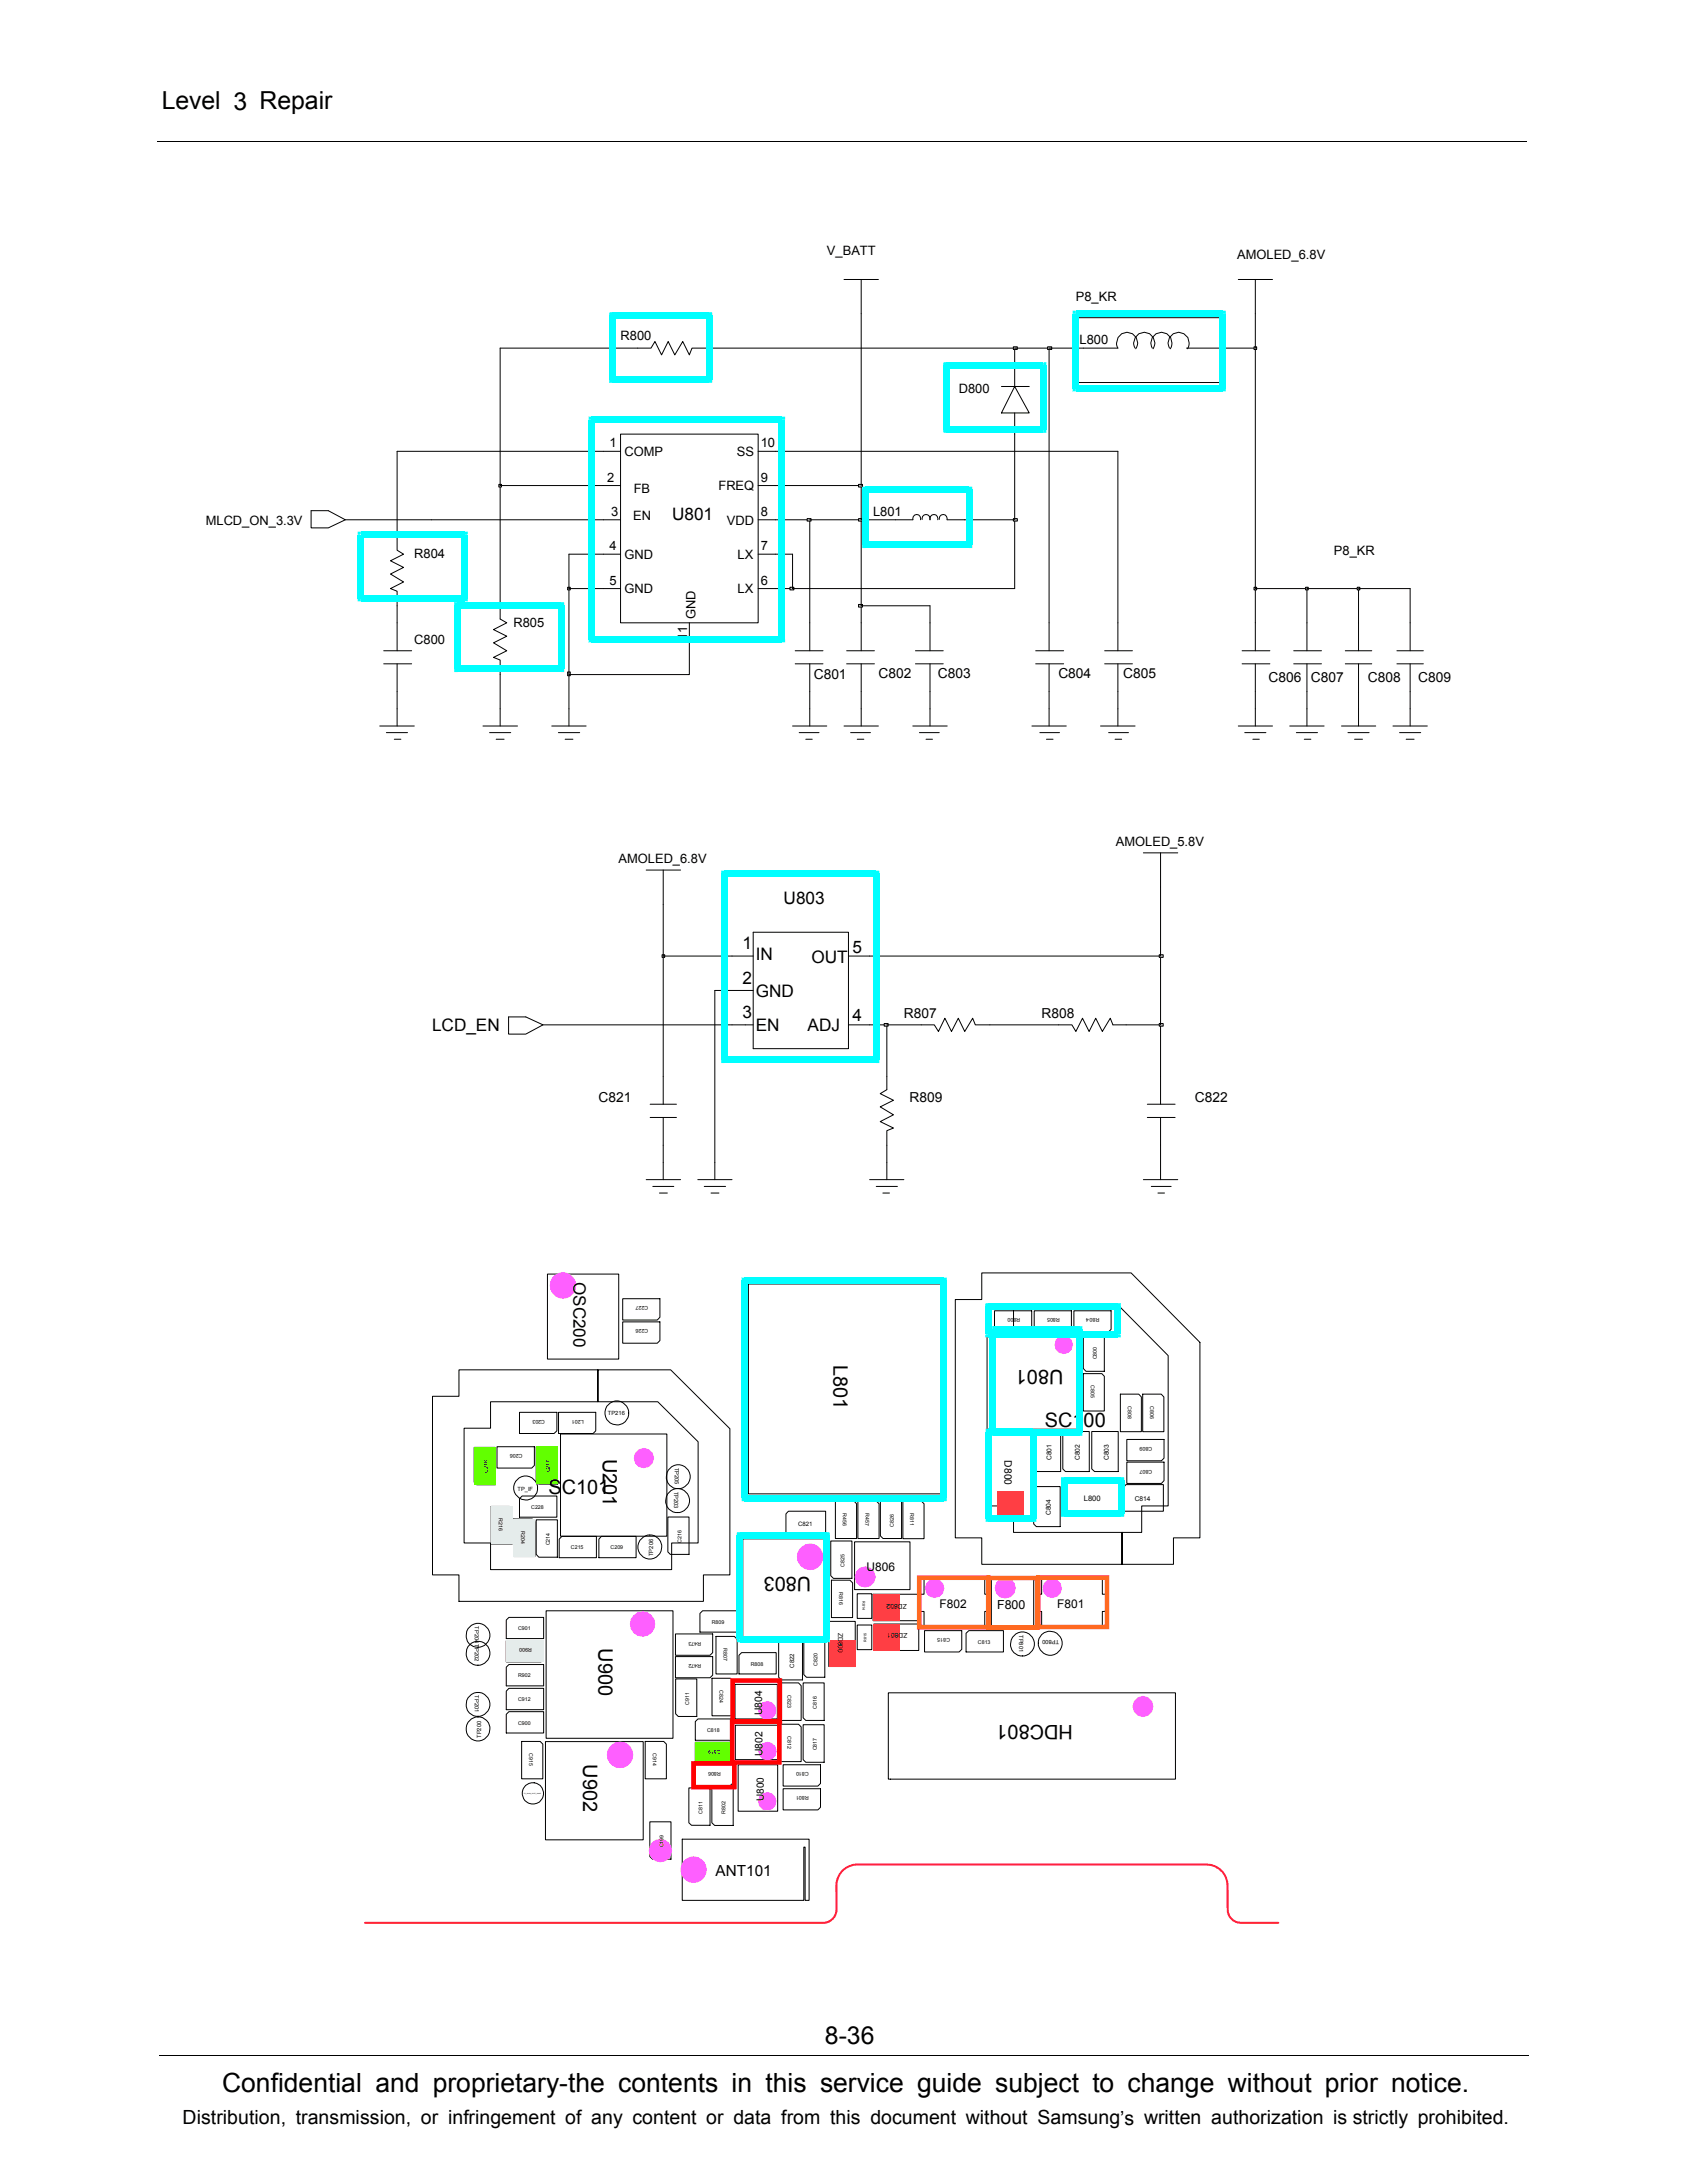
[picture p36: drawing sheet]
<svg xmlns="http://www.w3.org/2000/svg" width="216mm" height="279mm" viewBox="0 0 216 279" stroke-linecap="round" stroke-linejoin="round" font-family="sans-serif">
<defs><g id="words">
<text font-size="3.4" x="28.4" y="267.7">Confidential and proprietary-the contents in this service guide subject to change without prior notice.</text>
<g font-size="3.2">
<text x="20.7" y="14">Level 3 Repair</text>
<text x="105.6" y="261.6">8-36</text>
</g>
<g font-size="2.5">
<text x="106.7" y="174.6" transform="rotate(90 106.7 174.6)">L801</text>
<text x="136.1" y="175.4" transform="rotate(-180 136.1 175.4)">U801</text>
<text x="133.7" y="182.7">SC100</text>
<text x="70.2" y="191.3">SC101</text>
<text x="77.1" y="186.7" transform="rotate(90 77.1 186.7)">U201</text>
<text x="103.8" y="201.8" transform="rotate(-180 103.8 201.8)">U803</text>
<text x="76.6" y="210.9" transform="rotate(90 76.6 210.9)">U900</text>
<text x="137.3" y="220.8" transform="rotate(-180 137.3 220.8)">HDC801</text>
<text x="74.6" y="225.8" transform="rotate(90 74.6 225.8)">U902</text>
<text x="23.4" y="271.9">Distribution, transmission, or infringement of any content or data from this document without Samsung’s written authorization is strictly prohibited.</text>
</g>
<g font-size="2.2">
<text x="86" y="66.5">U801</text>
<text x="100.3" y="115.8">U803</text>
<text x="95" y="125.9">2</text>
<text x="95" y="121.5">1</text>
<text x="96.7" y="122.9">IN</text>
<text x="103.8" y="123.2">OUT</text>
<text x="109.1" y="122">5</text>
<text x="55.3" y="132">LCD_EN</text>
<text x="95" y="130.3">3</text>
<text x="96.7" y="127.6">GND</text>
<text x="103.4" y="132">ADJ</text>
<text x="109.1" y="130.7">4</text>
<text x="96.7" y="132">EN</text>
<text x="73.4" y="164.1" transform="rotate(90 73.4 164.1)">OSC200</text>
</g>
<text font-size="2" x="91.6" y="240.2">ANT101</text>
<g font-size="1.8">
<text x="104.1" y="86.8">C801</text>
<text x="112.4" y="86.8">C802</text>
<text x="120" y="86.8">C803</text>
<text x="135.4" y="86.8">C804</text>
<text x="143.7" y="86.8">C805</text>
<text x="162.3" y="87.3">C806</text>
<text x="167.8" y="87.3">C807</text>
<text x="175" y="87.3">C808</text>
<text x="181.5" y="87.3">C809</text>
<text x="115.7" y="130.2">R807</text>
<text x="133.3" y="130.2">R808</text>
<text x="76.6" y="141">C821</text>
<text x="116.4" y="141">R809</text>
<text x="152.9" y="141">C822</text>
</g>
<g font-size="1.7">
<text x="105.8" y="32.6">V_BATT</text>
<text x="158.3" y="33.1">AMOLED_6.8V</text>
<text x="137.7" y="38.6">P8_KR</text>
<text x="79.4" y="43.6">R800</text>
<text x="138.2" y="44">L800</text>
<text x="122.7" y="50.3">D800</text>
<text x="78" y="57.3">1</text>
<text x="79.9" y="58.4">COMP</text>
<text x="94.3" y="58.4">SS</text>
<text x="97.4" y="57.3">10</text>
<text x="77.7" y="61.6">2</text>
<text x="81.1" y="63.1">FB</text>
<text x="91.9" y="62.7">FREQ</text>
<text x="97.4" y="61.6">9</text>
<text x="26.3" y="67.1">MLCD_ON_3.3V</text>
<text x="53" y="71.4">R804</text>
<text x="78" y="70.4">4</text>
<text x="78.2" y="66">3</text>
<text x="79.9" y="71.5">GND</text>
<text x="81" y="66.5">EN</text>
<text x="93" y="67.1">VDD</text>
<text x="94.4" y="71.5">LX</text>
<text x="97.4" y="70.4">7</text>
<text x="97.4" y="66">8</text>
<text x="111.7" y="66">L801</text>
<text x="170.7" y="71">P8_KR</text>
<text x="78" y="74.8">5</text>
<text x="79.9" y="75.9">GND</text>
<text x="94.4" y="75.9">LX</text>
<text x="97.4" y="74.8">6</text>
<text x="53" y="82.4">C800</text>
<text x="65.7" y="80.2">R805</text>
<text x="87.9" y="81.9" transform="rotate(-90 87.9 81.9)">1</text>
<text x="87.9" y="81" transform="rotate(-90 87.9 81)">1</text>
<text x="89" y="79.2" transform="rotate(-90 89 79.2)">GND</text>
</g>
<g font-size="1.6">
<text x="79.2" y="110.4">AMOLED_6.8V</text>
<text x="142.8" y="108.2">AMOLED_5.8V</text>
<text x="127.6" y="205.9">F800</text>
</g>
<g font-size="1.5">
<text x="110.9" y="201.1">U806</text>
<text x="120.2" y="205.8">F802</text>
<text x="135.3" y="205.8">F801</text>
</g>
<g font-size="1.3">
<text x="128.6" y="186.9" transform="rotate(90 128.6 186.9)">D800</text>
<text x="97.6" y="219.5" transform="rotate(-90 97.6 219.5)">U804</text>
<text x="97.6" y="224.8" transform="rotate(-90 97.6 224.8)">U802</text>
<text x="97.7" y="230.5" transform="rotate(-90 97.7 230.5)">U800</text>
</g>
<text font-size="1" x="138.7" y="192.1">L800</text>
<g font-size=".9">
<text x="134.6" y="186.9" transform="rotate(-90 134.6 186.9)">C801</text>
<text x="138.2" y="186.9" transform="rotate(-90 138.2 186.9)">C802</text>
<text x="141.9" y="186.9" transform="rotate(-90 141.9 186.9)">C803</text>
<text x="134.5" y="193.9" transform="rotate(-90 134.5 193.9)">C804</text>
<text x="145.2" y="192.1">C814</text>
<text x="107.3" y="209" transform="rotate(90 107.3 209)">ZD</text>
<text x="114.9" y="205.2" transform="rotate(-180 114.9 205.2)">802</text>
<text x="115" y="209.1" transform="rotate(-180 115 209.1)">801</text>
<text x="116" y="205.2" transform="rotate(-180 116 205.2)">ZD</text>
<text x="116.1" y="209.1" transform="rotate(-180 116.1 209.1)">ZD</text>
<text x="107.3" y="210.1" transform="rotate(90 107.3 210.1)">800</text>
</g>
<g font-size=".8">
<text x="102.1" y="195.3">C821</text>
<text x="101.6" y="213.4" transform="rotate(-90 101.6 213.4)">C822</text>
</g>
<g font-size=".7">
<text x="83" y="167.2" transform="rotate(-180 83 167.2)">C227</text>
<text x="83" y="170.2" transform="rotate(-180 83 170.2)">C226</text>
<text x="129.7" y="168.7" transform="rotate(-180 129.7 168.7)">00</text>
<text x="130.6" y="168.7" transform="rotate(-180 130.6 168.7)">R8</text>
<text x="135.6" y="168.7" transform="rotate(-180 135.6 168.7)">R805</text>
<text x="140.4" y="174" transform="rotate(-90 140.4 174)">C800</text>
<text x="140.7" y="168.7" transform="rotate(-180 140.7 168.7)">R804</text>
<text x="139.6" y="177.3" transform="rotate(90 139.6 177.3)">C805</text>
<text x="144.3" y="180" transform="rotate(90 144.3 180)">C808</text>
<text x="147.2" y="180" transform="rotate(90 147.2 180)">C806</text>
<text x="69.7" y="181.7" transform="rotate(-180 69.7 181.7)">C203</text>
<text x="74.7" y="181.7" transform="rotate(-180 74.7 181.7)">L201</text>
<text x="77.8" y="181.2">TP216</text>
<text x="147.5" y="185.2" transform="rotate(-180 147.5 185.2)">C809</text>
<text x="62.4" y="188.5" transform="rotate(-90 62.4 188.5)">C218</text>
<text x="66.2" y="190.8">TP_IF</text>
<text x="66.9" y="186.1" transform="rotate(-180 66.9 186.1)">C206</text>
<text x="70.4" y="188.4" transform="rotate(-90 70.4 188.4)">C217</text>
<text x="86.3" y="190.9" transform="rotate(90 86.3 190.9)">TP203</text>
<text x="86.4" y="187.9" transform="rotate(90 86.4 187.9)">TP205</text>
<text x="147.5" y="188.1" transform="rotate(-180 147.5 188.1)">C807</text>
<text x="63.8" y="194.3" transform="rotate(90 63.8 194.3)">R216</text>
<text x="66.7" y="195.9" transform="rotate(90 66.7 195.9)">R204</text>
<text x="68" y="193.1">C228</text>
<text x="70.4" y="197.8" transform="rotate(-90 70.4 197.8)">C214</text>
<text x="87.2" y="197.4" transform="rotate(-90 87.2 197.4)">C216</text>
<text x="107.9" y="193.6" transform="rotate(90 107.9 193.6)">R456</text>
<text x="110.8" y="193.6" transform="rotate(90 110.8 193.6)">R457</text>
<text x="114.4" y="195.4" transform="rotate(-90 114.4 195.4)">C826</text>
<text x="116.5" y="193.6" transform="rotate(90 116.5 193.6)">R811</text>
<text x="73.1" y="198.3">C215</text>
<text x="78.1" y="198.3">C209</text>
<text x="83.6" y="199.2" transform="rotate(-90 83.6 199.2)">TP206</text>
<text x="107.4" y="203.8" transform="rotate(90 107.4 203.8)">R816</text>
<text x="108.1" y="200.5" transform="rotate(-90 108.1 200.5)">C825</text>
<text x="60.7" y="208.2" transform="rotate(90 60.7 208.2)">TP204TP202</text>
<text x="66.3" y="208.7">C901</text>
<text x="91.1" y="207.8">R809</text>
<text x="121.6" y="209.7" transform="rotate(-180 121.6 209.7)">C815</text>
<text x="130.4" y="209.3" transform="rotate(90 130.4 209.3)">TP801</text>
<text x="135.6" y="209.9" transform="rotate(-180 135.6 209.9)">TP800</text>
<text x="66.3" y="214.7">R902</text>
<text x="68.1" y="211" transform="rotate(-180 68.1 211)">R900</text>
<text x="89.7" y="213" transform="rotate(-180 89.7 213)">R472</text>
<text x="89.7" y="210.1" transform="rotate(-180 89.7 210.1)">R473</text>
<text x="92.6" y="211" transform="rotate(90 92.6 211)">R807</text>
<text x="96.1" y="213.2">R808</text>
<text x="104.6" y="213.2" transform="rotate(-90 104.6 213.2)">C820</text>
<text x="125.2" y="210.4">C813</text>
<text x="60.7" y="217" transform="rotate(90 60.7 217)">TP201</text>
<text x="66.3" y="220.7">C900</text>
<text x="66.3" y="217.8">C912</text>
<text x="88.2" y="218.2" transform="rotate(-90 88.2 218.2)">C911</text>
<text x="90.5" y="221.7">C818</text>
<text x="92.1" y="216.3" transform="rotate(90 92.1 216.3)">C824</text>
<text x="100.8" y="216.9" transform="rotate(90 100.8 216.9)">C823</text>
<text x="104.5" y="218.7" transform="rotate(-90 104.5 218.7)">C816</text>
<text x="61.6" y="222.4" transform="rotate(-90 61.6 222.4)">TP200</text>
<text x="67.7" y="224.4" transform="rotate(90 67.7 224.4)">C915</text>
<text x="83.5" y="224.4" transform="rotate(90 83.5 224.4)">C914</text>
<text x="92.3" y="224" transform="rotate(-180 92.3 224)">C819</text>
<text x="92.3" y="226.8" transform="rotate(-180 92.3 226.8)">R806</text>
<text x="100.8" y="222.2" transform="rotate(90 100.8 222.2)">C812</text>
<text x="103.5" y="226.8" transform="rotate(-180 103.5 226.8)">C810</text>
<text x="104.5" y="224" transform="rotate(-90 104.5 224)">C817</text>
<text x="89.9" y="232.1" transform="rotate(-90 89.9 232.1)">C811</text>
<text x="92.9" y="232.1" transform="rotate(-90 92.9 232.1)">R802</text>
<text x="103.5" y="229.9" transform="rotate(-180 103.5 229.9)">R801</text>
<text x="84.9" y="236.5" transform="rotate(-90 84.9 236.5)">C199</text>
</g>
<g font-size=".5">
<text x="110.4" y="205" transform="rotate(90 110.4 205)">R814</text>
<text x="110.9" y="210.2" transform="rotate(-90 110.9 210.2)">R815</text>
</g>
</g></defs>
<g fill="none" stroke="#000" stroke-width=".13">
<path d="M20.2 18.1h175.3M108 35.8h4.4M110.2 35.8v4.4M158.5 35.8h4.4M160.7 35.8v4.4M77.2 57.8h2.2M79.4 55.6h17.6v24.1h-17.6zM81.6 44.6h1.7l.5-.9 .9 1.7 .8-1.7 .9 1.7 1-1.7 .8 1.7 .4-.8h1.8M97 57.8h2.2M128.2 49.5h3.5M129.9 49.5l1.8 3.4h-3.5zM129.9 46.8v2.7"/>
<path d="M129.9 52.9v2.7M138.6 44.6h4.5a1.35 1.35 0 0 1 1.2-2.1 1.35 1.35 0 0 1 1.1 2.1M145.3 44.6a1.36 1.36 0 0 1 1.2-2.1 1.36 1.36 0 0 1 1.1 2.1M147.5 44.6a1.36 1.36 0 0 1 1.2-2.1 1.36 1.36 0 0 1 1.1 2.1M149.7 44.6a1.36 1.36 0 0 1 1.2-2.1 1.36 1.36 0 0 1 1.1 2.1M151.8 44.6h4.5M39.8 65.4h2.2l2.2 1.1-2.2 1.1h-2.2zM50.8 68.7v1.7l.8 .5-1.6 .9 1.6 .8-1.6 .9 1.6 1-1.6 .8 .8 .4v1.8M50.8 79.7v3.6M64 77.5v1.7l.9 .5-1.7 .9 1.7 .8-1.7 .9 1.7 1-1.7 .8 .8 .4v8.4M77.2 75.3h2.2M77.2 62.1h2.2"/>
<path d="M77.2 70.9h2.2M77.2 66.5h2.2M88.2 79.7v2.2M97 62.1h2.2M97 70.9h2.2M97 66.5h2.2M97 75.3h2.2M103.6 79.7v3.6M110.2 79.7v3.6M114.6 66.5h2.2M116.8 66.5a.51 .51 0 0 1 .5-.7 .51 .51 0 0 1 .5 .7M118 66.5a.51 .51 0 0 1 .5-.7 .51 .51 0 0 1 .5 .7"/>
<path d="M119 79.7v3.6M119 66.5a.51 .51 0 0 1 .5-.7 .51 .51 0 0 1 .5 .7M120.2 66.5a.52 .52 0 0 1 .5-.7 .52 .52 0 0 1 .5 .7M121.2 66.5h2.2M134.3 79.7v3.6M143.1 79.7v3.6M160.7 79.7v3.6M167.3 79.7v3.6M173.9 79.7v3.6M180.5 79.7v3.6M48.6 92.9h4.4M49.1 83.3h3.6"/>
<path d="M49.1 85h3.6M49.4 93.8h2.8M50.5 94.6h.8M50.8 85v7.9M61.8 92.9h4.4M62.7 93.8h2.7M63.5 94.6h1M70.6 92.9h4.4M71.5 93.8h2.7M72.3 94.6h1M72.8 86.3v6.6M101.4 92.9h4.4"/>
<path d="M101.8 85h3.5M101.8 83.3h3.5M102.3 93.8h2.5M103.1 94.6h.8M103.6 85v7.9M108 92.9h4.4M108.4 85h3.5M108.4 83.3h3.5M108.9 93.8h2.5M109.7 94.6h.9M110.2 85v7.9M116.8 92.9h4.4"/>
<path d="M117.2 85h3.5M117.2 83.3h3.5M117.7 93.8h2.5M118.5 94.6h.8M119 85v7.9M132.1 92.9h4.4M132.5 83.3h3.6M132.5 85h3.6M133.1 93.8h2.5M133.9 94.6h.9M134.3 85v7.9M140.8 92.9h4.5"/>
<path d="M141.4 85h3.5M141.4 83.3h3.5M141.9 93.8h2.5M142.7 94.6h.9M143.1 85v7.9M158.5 92.9h4.4M159 83.3h3.5M159 85h3.5M159.3 93.8h2.7M160.3 94.6h.9M160.7 85v7.9M165.1 92.9h4.4"/>
<path d="M165.6 83.3h3.5M165.6 85h3.5M165.9 93.8h2.7M166.9 94.6h.9M167.3 85v7.9M171.7 92.9h4.4M172.2 83.3h3.4M172.2 85h3.4M172.5 93.8h2.7M173.4 94.6h1M173.9 85v7.9M178.3 92.9h4.4"/>
<path d="M178.8 85h3.4M178.8 83.3h3.4M179.1 93.8h2.7M180 94.6h1M180.5 85v7.9M20.4 263h175.3"/>
</g>
<path d="M72.6 86h.4v.5h-.4z" fill="#c4c4c4"/>
<g fill="none" stroke="#000" stroke-width=".13">
<path d="M134.3 44.6v35.1M143.1 57.8v21.9M50.8 77.5v2.2M64 62.1v15.4M72.8 75.3v11h15.4v-4.4M103.6 66.5v13.2M110.2 77.5v2.2M119 77.5v2.2M160.7 75.3v4.4M167.3 75.3v4.4M173.9 75.3v4.4M180.5 75.3v4.4"/>
<path d="M72.6 86h.4v.5h-.4z"/>
</g>
<path d="M109.9 77.4h.5v.3h-.5z" fill="#c4c4c4"/>
<path d="M109.9 77.4h.5v.3h-.5zM110.2 66.5v11h8.8" fill="none" stroke="#000" stroke-width=".13"/>
<path d="M72.6 75.2h.4v.3h-.4z" fill="#c4c4c4"/>
<path d="M72.6 75.2h.4v.3h-.4zM72.8 70.9v4.4h4.4M99.2 75.3h2.2" fill="none" stroke="#000" stroke-width=".13"/>
<path d="M101.1 75.2h.5v.3h-.5z" fill="#c4c4c4"/>
<path d="M101.1 75.2h.5v.3h-.5zM129.9 66.5v8.8h-28.5v-4.4" fill="none" stroke="#000" stroke-width=".13"/>
<path d="M160.5 75.2h.3v.3h-.3z" fill="#c4c4c4"/>
<path d="M160.7 44.6v30.7h6.6M160.5 75.2h.3v.3h-.3z" fill="none" stroke="#000" stroke-width=".13"/>
<path d="M167.1 75.2h.3v.3h-.3z" fill="#c4c4c4"/>
<path d="M167.1 75.2h.3v.3h-.3zM167.3 75.3h6.6" fill="none" stroke="#000" stroke-width=".13"/>
<path d="M173.7 75.2h.3v.3h-.3z" fill="#c4c4c4"/>
<path d="M50.8 57.8v10.9M44.2 66.5h33M72.8 70.9h4.4M99.2 70.9h2.2M99.2 66.5h4.4M173.7 75.2h.3v.3h-.3zM173.9 75.3h6.6" fill="none" stroke="#000" stroke-width=".13"/>
<path d="M103.3 66.4h.5v.3h-.5z" fill="#c4c4c4"/>
<path d="M103.3 66.4h.5v.3h-.5zM103.6 66.5h6.6" fill="none" stroke="#000" stroke-width=".13"/>
<path d="M109.9 66.4h.5v.3h-.5z" fill="#c4c4c4"/>
<path d="M109.9 66.4h.5v.3h-.5zM110.2 62.1v4.4h4.4M123.4 66.5h6.5" fill="none" stroke="#000" stroke-width=".13"/>
<path d="M129.7 66.4h.5v.3h-.5z" fill="#c4c4c4"/>
<path d="M129.9 55.6v10.9M129.7 66.4h.5v.3h-.5z" fill="none" stroke="#000" stroke-width=".13"/>
<path d="M63.8 62h.4v.3h-.4z" fill="#c4c4c4"/>
<path d="M64 44.6v17.5h13.2M63.8 62h.4v.3h-.4zM99.2 62.1h11" fill="none" stroke="#000" stroke-width=".13"/>
<path d="M109.9 62h.5v.3h-.5z" fill="#c4c4c4"/>
<path d="M50.8 57.8h26.4M64 44.6h17.6M90.4 44.6h39.5v2.2M99.2 57.8h43.9M110.2 40.2v21.9M109.9 62h.5v.3h-.5z" fill="none" stroke="#000" stroke-width=".13"/>
<path d="M129.7 44.4h.5v.3h-.5z" fill="#c4c4c4"/>
<path d="M129.7 44.4h.5v.3h-.5zM129.9 44.6h4.4" fill="none" stroke="#000" stroke-width=".13"/>
<path d="M134.1 44.4h.5v.3h-.5z" fill="#c4c4c4"/>
<path d="M134.1 44.4h.5v.3h-.5zM134.3 44.6h4.3M156.3 44.6h4.4" fill="none" stroke="#000" stroke-width=".13"/>
<path d="M160.5 44.4h.3v.3h-.3z" fill="#c4c4c4"/>
<g fill="none" stroke="#000" stroke-width=".13">
<path d="M137.6 40.7h19.2v8.3h-19.2zM160.5 44.4h.3v.3h-.3zM160.7 40.2v4.4M55.4 178.7h3.3v-3.4h17.8v4.1h-13.7v3.4h-3.4v14.7h3.4v3.4h23.2v-3.4h3.3v-13l-5.1-5.1h-7.7v-4.1h9.3l7.6 7.6v18.7h-3.4v3.4h-31.3v-3.4h-3.3zM70.1 163.1h9.1v10.8h-9.1zM79.7 169.2h4.8v2.4l-.4 .3h-4.4zM79.7 166.2h4.8v2.4l-.4 .4h-4.4zM95.8 164.3h24.6v26.9h-24.6zM125.6 162.9h19.2l8.8 8.9v25h-3.4v3.4h-6.6v-4.1h2.5v-3.4h3.4v-19.2l-6.4-6.5h-13.4v3.4h-3.4v22.3h3.4v3.4h13.9v4.1h-18v-3.4h-3.3v-30.5h3.3zM127.2 170.7h11.1v12.2h-11.1zM127.3 167.8h4.7v2.3l-.3 .4h-4.4zM132.4 167.8h4.7v2.3l-.3 .4h-4.4z"/>
<path d="M137.4 167.8h4.8v2.3l-.3 .4h-4.5zM138.6 170.7h2.7v4.8h-2.3l-.4-.3zM138.6 175.8h2.4l.3 .3v4.5h-2.7zM143.4 178.4h2.3l.4 .4v4.4h-2.7zM146.2 178.4h2.4l.3 .4v4.4h-2.7zM60.7 185.3h2.7v4.7h-2.4l-.3-.3zM62.9 192.8h2.3l.4 .3v4.5h-2.7zM63.6 185.2h4.8v2.4l-.3 .3h-4.5zM65.7 194.4h2.4l.4 .4v4.4h-2.8zM66.5 180.8h4.8v2.3l-.4 .4h-4.4zM66.8 191.5h4.5v2.7h-4.8v-2.4zM68.6 194.5h2.7v4.8h-2.3l-.4-.4z"/>
<path d="M68.6 185.2h2.7v4.7h-2.3l-.4-.3zM71.5 180.8h4.7v2.3l-.3 .4h-4.4zM71.7 183.5h13.6v13.1h-13.6zM71.9 196.6h4.4v2.8h-4.7v-2.4zM77 196.6h4.4v2.8h-4.8v-2.4zM85.5 194.2h2.7v4.7h-2.4l-.3-.3zM95.1 197h10.8v12.5h-10.8zM100.9 193.4h4.8v3.1h-5.1v-2.7zM106.3 197.2h2.7v4.8h-2.3l-.4-.3zM106.9 192.1h2.4l.3 .4v4.4h-2.7zM109.4 197.3h7.1v6.2h-7.1zM109.8 192.1h2.4l.3 .4v4.4h-2.7z"/>
<path d="M112.7 192.1h2.7v4.8h-2.4l-.3-.3zM115.5 192.1h2.4l.4 .4v4.4h-2.8zM126.7 183.2h5.3v10.9h-5.3zM132.3 190.3h3.4v5.1h-3.1l-.3-.3zM132.4 183.2h3.3v5.1h-3l-.3-.3zM136 183.2h3.4v5.1h-3l-.4-.3zM136.4 190l.4-.3h6.6v3.9h-7zM139.7 183.2h3.4v5.1h-3l-.4-.3zM144.1 190h4.8v3.4h-5.1v-3zM144.2 187.1h4.8v2.4l-.4 .4h-4.4zM144.2 184.2h4.8v2.4l-.4 .4h-4.4zM64.8 210h4.8v2.4l-.4 .3h-4.4z"/>
<path d="M64.8 219.4l.3-.3h4.5v2.7h-4.8zM65.1 207h4.5v2.7h-4.8v-2.4zM65.1 216.1h4.5v2.7h-4.8v-2.3zM69.6 215.8h-4.8v-2.4l.3-.4h4.5v2.8M69.9 206.2h16.2v16.3h-16.2zM86.4 212h4.8v2.4l-.3 .3h-4.5zM86.4 209.1h4.8v2.4l-.3 .4h-4.5zM86.5 214.9h2.7v4.8h-2.4l-.3-.3zM89.6 206.5l.3-.3h4.4v2.7h-4.7zM91.1 214.8h2.4l.3 .4v4.4h-2.7zM91.6 209.4h2.4l.3 .4v4.4h-2.7zM94.1 215.6h5.4v4.4h-5.4z"/>
<path d="M94.6 211.9l.3-.4h4.4v2.7h-4.7zM99.7 209.9h3v5.1h-2.7l-.3-.3zM99.8 215.4h2.4l.3 .4v4.4h-2.7zM102.8 215.4h2.7v4.8h-2.4l-.3-.3zM102.9 209.9h2.7v4.8h-2.4l-.3-.4zM106.1 207.5h3.4v5.8h-3.4zM106.4 202.2h2.4l.3 .4v4.4h-2.7zM109.7 204h1.9v3.1h-1.9zM109.7 208h1.9v3.1h-1.9zM111.7 204h5.8v3.4h-5.8zM111.8 207.9h5.8v3.3h-5.8zM113.7 216.7h36.7v11h-36.7z"/>
<path d="M118.3 202.1h7.7v1.9h.5v2.2h-.5v2h-7.7v-2h-.5v-2.2h.5zM118.3 208.7h4.8v2.4l-.4 .3h-4.4zM123.6 209l.4-.3h4.4v2.7h-4.8zM126.9 202.1h5.4v6.3h-5.4zM133.3 202.1h7.8v1.9h.5v2.2h-.5v2h-7.8v-2h-.5v-2.2h.5zM66.8 222.9h2.3l.4 .3v4.5h-2.7zM69.8 222.9h12.5v12.6h-12.5zM82.6 222.9h2.3l.4 .3v4.5h-2.7zM83.2 233.2h2.7v4.8h-2.4l-.3-.4zM87.3 235.4h16.2v7.8h-.5v-6.8h-.1v6.8h-15.6zM88.2 228.8h2.7v4.8h-2.4l-.3-.3zM89 223h4.7v2.4l-.3 .3h-4.4z"/>
<path d="M89 225.9h4.7v2.4l-.3 .3h-4.4zM89 220.3l.3-.3h4.4v2.7h-4.7zM91.1 228.8h2.7v4.8h-2.3l-.4-.3zM94.1 220.8h5.4v4.4h-5.4zM94.5 225.9h5v5.9h-5zM99.8 220.7h2.4l.3 .3v4.5h-2.7zM100.2 225.9h4.8v2.4l-.3 .3h-4.5zM100.2 228.9h4.8v2.4l-.3 .3h-4.5zM102.8 220.7h2.7v4.9h-2.4l-.3-.4z"/>
<circle cx="67.3" cy="190.4" r="1.53"/>
<circle cx="78.9" cy="180.8" r="1.53"/>
<circle cx="83.2" cy="198" r="1.53"/>
<circle cx="86.7" cy="192.1" r="1.53"/>
<circle cx="86.8" cy="189" r="1.53"/>
<circle cx="61.2" cy="211.6" r="1.53"/>
<circle cx="61.2" cy="218.1" r="1.53"/>
<circle cx="61.2" cy="209.3" r="1.53"/>
<circle cx="130.8" cy="210.4" r="1.53"/>
<circle cx="134.4" cy="210.3" r="1.53"/>
<circle cx="61.2" cy="221.3" r="1.53"/>
<circle cx="68.2" cy="229.5" r="1.37"/>
</g>
<path d="M46.7 246.1h58.6a1.74 1.74 0 0 0 1.8-1.7l-.1-3.1a2.67 2.67 0 0 1 2.7-2.7h44.7a2.69 2.69 0 0 1 2.7 2.7v3.1a1.7 1.7 0 0 0 1.7 1.7h4.8" fill="none" stroke="#ff1834" stroke-width=".26"/>
<g fill="#fe5fff">
<circle cx="88.8" cy="239.3" r="1.7"/>
<circle cx="84.5" cy="236.9" r="1.5"/>
</g>
<g fill="#62ff00">
<path d="M68.6 185.2h2.7v4.7h-2.7z"/>
<path d="M60.7 185.3h2.7v4.7h-2.7z"/>
<path d="M89 223h4.7v2.7h-4.7z"/>
</g>
<path d="M127.6 190.9h3.4v3.4h-3.4z" fill="#ff3e44"/>
<g fill="#fe5fff">
<circle cx="128.7" cy="203.3" r="1.36"/>
<circle cx="134.7" cy="203.3" r="1.26"/>
<circle cx="119.6" cy="203.3" r="1.25"/>
<circle cx="146.3" cy="218.4" r="1.36"/>
<circle cx="72.1" cy="164.5" r="1.7"/>
</g>
<g fill="#e5eceb">
<path d="M65.7 194.4h2.8v4.8h-2.8z"/>
<path d="M62.9 192.8h2.7v4.8h-2.7z"/>
<path d="M64.8 210h4.8v2.7h-4.8z"/>
</g>
<g fill="#fe5fff">
<circle cx="82.4" cy="186.6" r="1.3"/>
<circle cx="98.2" cy="230.6" r="1.19"/>
<circle cx="136.1" cy="172.1" r="1.19"/>
<circle cx="98.2" cy="224.1" r="1.19"/>
<circle cx="103.7" cy="199.2" r="1.7"/>
<circle cx="98.2" cy="218.9" r="1.19"/>
<circle cx="110.7" cy="201.8" r="1.36"/>
<circle cx="82.2" cy="207.9" r="1.63"/>
<circle cx="79.4" cy="224.6" r="1.7"/>
</g>
<g fill="#ff3e44">
<path d="M106.1 209.9h3.4v3.4h-3.4z"/>
<path d="M111.8 207.9h3.4v3.4h-3.4z"/>
<path d="M111.7 204h3.4v3.4h-3.4z"/>
</g>
<path d="M117.6 201.9h8.9v6.4h-8.9zM126.5 202h6.2v6.3h-6.2zM132.9 201.9h8.8v6.3h-8.8z" fill="none" stroke="#ff6921" stroke-width=".59"/>
<path d="M93.8 215.1h6v5.2h-6zM93.7 220.3h6v5.3h-6z" fill="none" stroke="#ff0101" stroke-width=".59"/>
<g fill="none" stroke="#000" stroke-width=".13">
<path d="M82.7 111.4h4.4M84.9 111.4v4.4M96.4 119.3h12.2v14.9h-12.2zM146.3 109.2h4.4M148.5 109.2v4.4M65.1 130.2h2.2l2.2 1-2.2 1.2h-2.2zM69.5 131.2h26.9M84.9 122.4v18.9M91.5 126.8v24.2M93.7 126.8h2.7M93.7 122.4h2.7M108.6 131.2h4.9v8.3l-.9 .5 1.7 .8-1.7 .9 1.7 1-1.7 .9 1.7 .8-.8 .3v6.3"/>
<path d="M108.6 122.4h2.7M117.9 131.2h1.7l.5 .8 .8-1.7 .9 1.7 .8-1.7 .9 1.7 1-1.7 .3 .9h1.9M135.5 131.2h1.7l.5 .8 .8-1.7 .9 1.7 .8-1.7 .9 1.7 1-1.7 .3 .9h1.7M148.5 131.2v10.1M82.7 151h4.4M83.2 143h3.4M83.2 141.3h3.4M83.5 151.8h2.7M84.4 152.7h1M84.9 143v8M89.3 151h4.4M90.1 151.8h2.8"/>
<path d="M91 152.7h1M111.3 151h4.4M112.1 151.8h2.8M113 152.7h.8M146.3 151h4.4M146.8 141.3h3.6M146.8 143h3.6M147.3 151.8h2.6M148.2 152.7h.8M148.5 143v8"/>
</g>
<path d="M113.2 131h.5v.3h-.5z" fill="#c4c4c4"/>
<path d="M113.2 131h.5v.3h-.5zM113.5 131.2h4.4M126.7 131.2h8.8M144.1 131.2h4.4" fill="none" stroke="#000" stroke-width=".13"/>
<path d="M148.4 131h.5v.3h-.5z" fill="#c4c4c4"/>
<path d="M91.5 126.8h2.2M148.4 131h.5v.3h-.5zM148.5 122.4v8.8" fill="none" stroke="#000" stroke-width=".13"/>
<path d="M84.7 122.2h.4v.3h-.4z" fill="#c4c4c4"/>
<path d="M84.9 115.8v6.6h8.8M84.7 122.2h.4v.3h-.4zM111.3 122.4h37.2" fill="none" stroke="#000" stroke-width=".13"/>
<path d="M148.4 122.2h.5v.3h-.5z" fill="#c4c4c4"/>
<path d="M148.5 113.6v8.8M148.4 122.2h.5v.3h-.5z" fill="none" stroke="#000" stroke-width=".13"/>
<g fill="#0ff">
<path d="M78 40h.4v.8h.4v-.4h-.8z" fill-rule="evenodd"/>
<path d="M90.7 40h.4v.4h-.8v.4h.4z" fill-rule="evenodd"/>
<path d="M90.3 48.2h.4v.8h.4v-.4h-.8z" fill-rule="evenodd"/>
<path d="M78 48.6h.8v-.4h-.4v.8h-.4z" fill-rule="evenodd"/>
<path d="M120.7 46.4h.4v.8h.4v-.4h-.8z" fill-rule="evenodd"/>
<path d="M133.5 46.4h.4v.4h-.8v.4h.4z" fill-rule="evenodd"/>
<path d="M133.1 54.6v.4h.8v.4h-.4v-.8z" fill-rule="evenodd"/>
<path d="M120.7 55h.8v-.4h-.4v.8h-.4z" fill-rule="evenodd"/>
<path d="M137.3 39.8h.4v.8h.4v-.4h-.8z" fill-rule="evenodd"/>
<path d="M156.5 39.8h.4v.4h-.8v.4h.4z" fill-rule="evenodd"/>
<path d="M156.1 49.3h.4v.8h.4v-.4h-.8z" fill-rule="evenodd"/>
<path d="M137.3 49.7h.8v-.4h-.4v.8h-.4z" fill-rule="evenodd"/>
<path d="M110.4 62.3v.4h.8v.4h-.4v-.8z" fill-rule="evenodd"/>
<path d="M124 62.3h.4v.4h-.8v.4h.4z" fill-rule="evenodd"/>
<path d="M123.6 69.3h.4v.8h.4v-.4h-.8z" fill-rule="evenodd"/>
<path d="M110.8 69.3h.4v.4h-.8v.4h.4z" fill-rule="evenodd"/>
<path d="M45.8 68v.4h.8v.4h-.4v-.8z" fill-rule="evenodd"/>
<path d="M59.4 68h.4v.4h-.8v.4h.4z" fill-rule="evenodd"/>
<path d="M59 76.2h.4v.8h.4v-.4h-.8z" fill-rule="evenodd"/>
<path d="M45.8 76.6h.8v-.4h-.4v.8h-.4z" fill-rule="evenodd"/>
<path d="M58.1 77.1h.4v.8h.4v-.4h-.8z" fill-rule="evenodd"/>
<path d="M71.8 77.1h.4v.4h-.8v.4h.4z" fill-rule="evenodd"/>
<path d="M71.4 85.2v.4h.8v.4h-.4v-.8z" fill-rule="evenodd"/>
<path d="M58.1 85.6h.8v-.4h-.4v.8h-.4z" fill-rule="evenodd"/>
<path d="M75.3 53.3h.4v.8h.4v-.4h-.8z" fill-rule="evenodd"/>
<path d="M100.1 53.3h.4v.4h-.8v.4h.4z" fill-rule="evenodd"/>
<path d="M99.7 81.4h.4v.8h.4v-.4h-.8z" fill-rule="evenodd"/>
<path d="M75.3 81.8h.8v-.4h-.4v.8h-.4z" fill-rule="evenodd"/>
<path d="M92.3 111.4h.4v.8h.4v-.4h-.8z" fill-rule="evenodd"/>
<path d="M112.1 111.4h.4v.4h-.8v.4h.4z" fill-rule="evenodd"/>
<path d="M111.7 135.3v.4h.8v.4h-.4v-.8z" fill-rule="evenodd"/>
<path d="M92.7 135.3v.8h-.4v-.4h.8v-.4z" fill-rule="evenodd"/>
<path d="M94.3 196.1h.4v.8h.4v-.4h-.8z" fill-rule="evenodd"/>
<path d="M105.8 196.1h.4v.4h-.8v.4h.4z" fill-rule="evenodd"/>
<path d="M105.4 209.4v.4h.8v.4h-.4v-.8z" fill-rule="evenodd"/>
<path d="M94.3 209.8h.8v-.4h-.4v.8h-.4z" fill-rule="evenodd"/>
<path d="M126.6 169.7h.4v.8h.4v-.4h-.8z" fill-rule="evenodd"/>
<path d="M138.1 169.7h.4v.4h-.8v.4h.4z" fill-rule="evenodd"/>
<path d="M137.7 183v.4h.8v.4h-.4v-.8z" fill-rule="evenodd"/>
<path d="M127 183v.8h-.4v-.4h.8v-.4z" fill-rule="evenodd"/>
</g>
<g fill="#0ff">
<path d="M78.4 40h12.3v.8h-12.3z"/>
<path d="M90.3 40.4h.8v8.2h-.8z"/>
<path d="M78.4 48.2h12.3v.8h-12.3z"/>
<path d="M78 40.4h.8v8.2h-.8z"/>
<path d="M121.1 46.4h12.4v.8h-12.4z"/>
<path d="M133.1 46.8h.8v8.2h-.8z"/>
<path d="M121.1 54.6h12.4v.8h-12.4z"/>
<path d="M120.7 46.8h.8v8.2h-.8z"/>
<path d="M137.7 39.8h18.8v.8h-18.8z"/>
<path d="M156.1 40.2h.8v9.5h-.8z"/>
<path d="M137.7 49.3h18.8v.8h-18.8z"/>
<path d="M137.3 40.2h.8v9.5h-.8z"/>
<path d="M110.8 62.3h13.2v.8h-13.2z"/>
<path d="M123.6 62.7h.8v7h-.8z"/>
<path d="M110.8 69.3h13.2v.8h-13.2z"/>
<path d="M110.4 62.7h.8v7h-.8z"/>
<path d="M46.2 68h13.2v.8h-13.2z"/>
<path d="M59 68.4h.8v8.2h-.8z"/>
<path d="M46.2 76.2h13.2v.8h-13.2z"/>
<path d="M45.8 68.4h.8v8.2h-.8z"/>
<path d="M58.5 77.1h13.3v.8h-13.3z"/>
<path d="M71.4 77.5h.8v8.1h-.8z"/>
<path d="M58.5 85.2h13.3v.8h-13.3z"/>
<path d="M58.1 77.5h.8v8.1h-.8z"/>
<path d="M75.7 53.3h24.4v.8h-24.4z"/>
<path d="M99.7 53.7h.8v28.1h-.8z"/>
<path d="M75.7 81.4h24.4v.8h-24.4z"/>
<path d="M75.3 53.7h.8v28.1h-.8z"/>
<path d="M92.7 111.4h19.4v.8h-19.4z"/>
<path d="M111.7 111.8h.8v23.9h-.8z"/>
<path d="M92.7 135.3h19.4v.8h-19.4z"/>
<path d="M92.3 111.8h.8v23.9h-.8z"/>
<path d="M94.7 196.1h11.1v.8h-11.1z"/>
<path d="M105.4 196.5h.8v13.3h-.8z"/>
<path d="M94.7 209.4h11.1v.8h-11.1z"/>
<path d="M94.3 196.5h.8v13.3h-.8z"/>
<path d="M127 169.7h11.1v.8h-11.1z"/>
<path d="M137.7 170.1h.8v13.3h-.8z"/>
<path d="M127 183h11.1v.8h-11.1z"/>
<path d="M126.6 170.1h.8v13.3h-.8z"/>
</g>
<path d="M88.8 225.7h5.2v3h-5.2z" fill="none" stroke="#ff0101" stroke-width=".59"/>
<g fill="#0ff">
<path d="M126.1 166.8h.4v.8h.4v-.4h-.8z" fill-rule="evenodd"/>
<path d="M143 166.8h.4v.4h-.8v.4h.4z" fill-rule="evenodd"/>
<path d="M142.6 170.4h.4v.8h.4v-.4h-.8z" fill-rule="evenodd"/>
<path d="M126.1 170.8h.8v-.4h-.4v.8h-.4z" fill-rule="evenodd"/>
<path d="M94.9 163.5h.4v.8h.4v-.4h-.8z" fill-rule="evenodd"/>
<path d="M120.8 163.5h.4v.4h-.8v.4h.4z" fill-rule="evenodd"/>
<path d="M120.4 191.3v.4h.8v.4h-.4v-.8z" fill-rule="evenodd"/>
<path d="M95.3 191.3h.4v.4h-.8v.4h.4z" fill-rule="evenodd"/>
<path d="M126.1 182.9h.4v.8h.4v-.4h-.8z" fill-rule="evenodd"/>
<path d="M132.2 182.9h.4v.4h-.8v.4h.4z" fill-rule="evenodd"/>
<path d="M131.8 194h.4v.8h.4v-.4h-.8z" fill-rule="evenodd"/>
<path d="M126.5 194v.8h-.4v-.4h.8v-.4z" fill-rule="evenodd"/>
<path d="M135.8 189.1h.4v.8h.4v-.4h-.8z" fill-rule="evenodd"/>
<path d="M143.1 189.5h.8v-.4h-.4v.8h-.4z" fill-rule="evenodd"/>
<path d="M143.1 193.3v.4h.8v.4h-.4v-.8z" fill-rule="evenodd"/>
<path d="M136.2 193.3h.4v.4h-.8v.4h.4z" fill-rule="evenodd"/>
</g>
<g fill="#0ff">
<path d="M126.5 166.8h16.5v.8h-16.5z"/>
<path d="M142.6 167.2h.8v3.6h-.8z"/>
<path d="M126.5 170.4h16.5v.8h-16.5z"/>
<path d="M126.1 167.2h.8v3.6h-.8z"/>
<path d="M95.3 163.5h25.5v.8h-25.5z"/>
<path d="M120.4 163.9h.8v27.8h-.8z"/>
<path d="M95.3 191.3h25.5v.8h-25.5z"/>
<path d="M94.9 163.9h.8v27.8h-.8z"/>
<path d="M126.5 182.9h5.7v.8h-5.7z"/>
<path d="M131.8 183.3h.8v11.1h-.8z"/>
<path d="M126.5 194h5.7v.8h-5.7z"/>
<path d="M126.1 183.3h.8v11.1h-.8z"/>
<path d="M136.2 189.1h7.3v.8h-7.3z"/>
<path d="M143.1 189.5h.8v4.2h-.8z"/>
<path d="M136.2 193.3h7.3v.8h-7.3z"/>
<path d="M135.8 189.5h.8v4.2h-.8z"/>
</g>
<use href="#words"/>
</svg>
